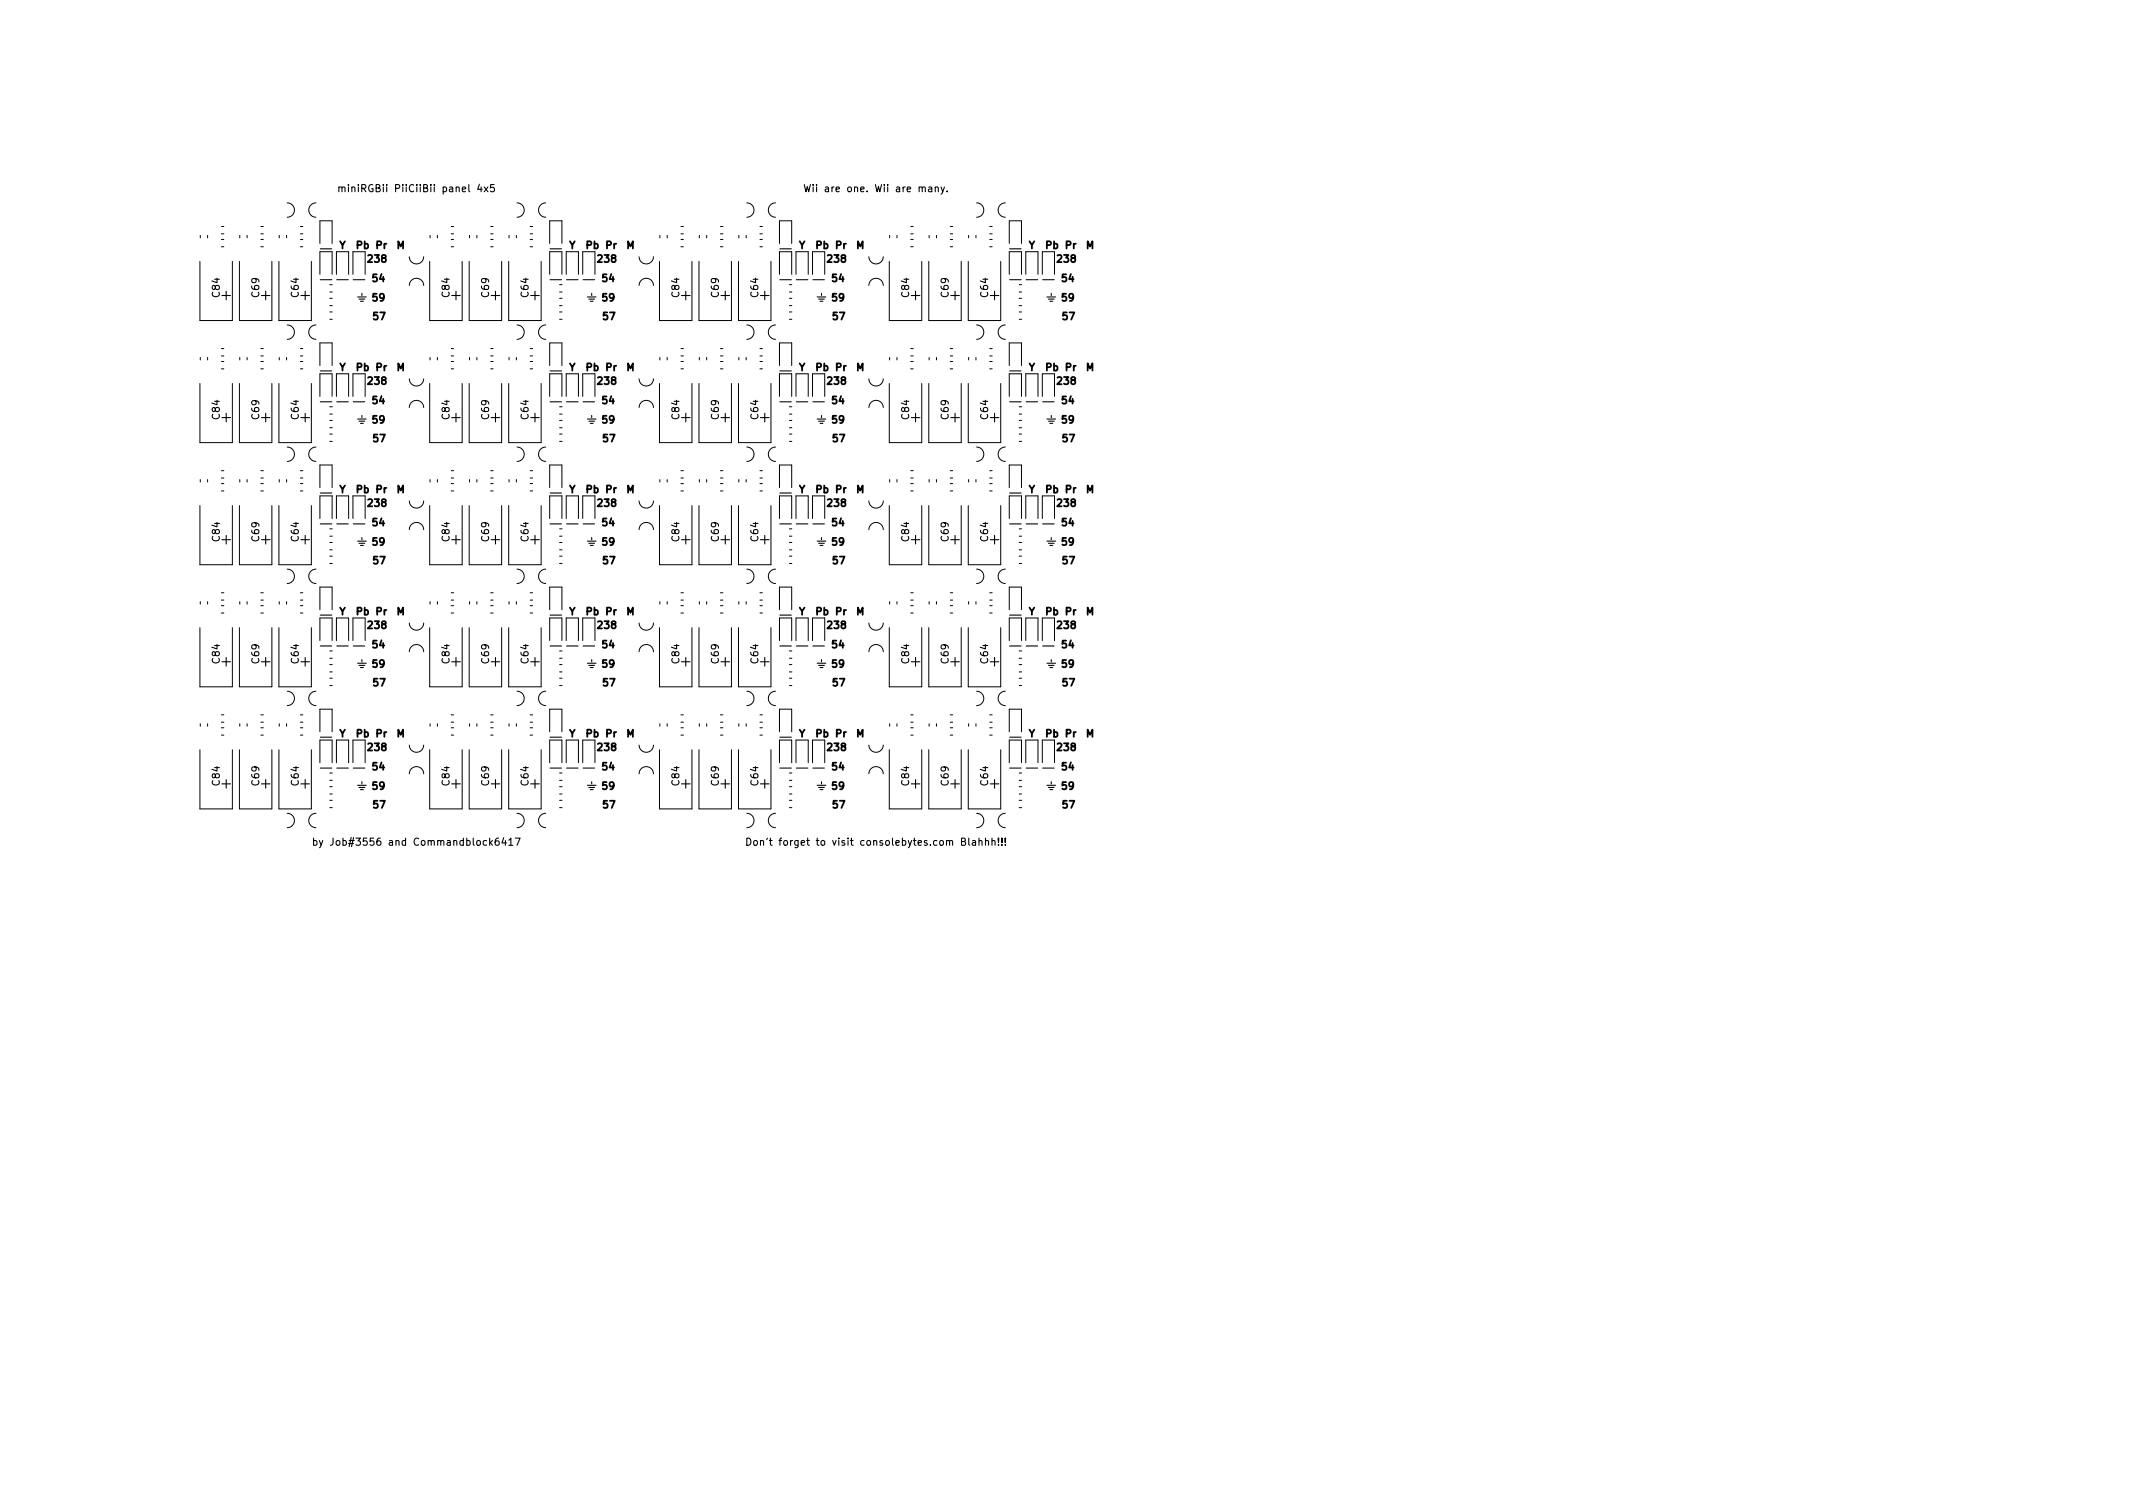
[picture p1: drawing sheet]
<svg xmlns="http://www.w3.org/2000/svg" width="297mm" height="210mm" viewBox="0 0 297 210" stroke-linecap="round" stroke-linejoin="round" font-family="sans-serif">
<defs><g id="words">
<g font-size="1.4">
<text x="48.4" y="26.7">miniRGBii PiiCiiBii panel 4x5</text>
<text x="113.4" y="26.7">Wii are one. Wii are many.</text>
<text x="47.2" y="34.6">Y</text>
<text x="49.6" y="34.6">Pb Pr</text>
<text x="55.2" y="34.6">M</text>
<text x="79.2" y="34.6">Y</text>
<text x="81.6" y="34.6">Pb Pr</text>
<text x="87.2" y="34.6">M</text>
<text x="111.2" y="34.6">Y</text>
<text x="113.6" y="34.6">Pb Pr</text>
<text x="119.2" y="34.6">M</text>
<text x="143.2" y="34.6">Y</text>
<text x="145.6" y="34.6">Pb Pr</text>
<text x="151.2" y="34.6">M</text>
<text x="30.6" y="41.3" transform="rotate(-90 30.6 41.3)">C84</text>
<text x="36.1" y="41.3" transform="rotate(-90 36.1 41.3)">C69</text>
<text x="41.6" y="41.3" transform="rotate(-90 41.6 41.3)">C64</text>
<text x="51.3" y="36.5">238</text>
<text x="51.9" y="39.2">54</text>
<text x="51.9" y="41.9">59</text>
<text x="62.6" y="41.3" transform="rotate(-90 62.6 41.3)">C84</text>
<text x="68.1" y="41.3" transform="rotate(-90 68.1 41.3)">C69</text>
<text x="73.6" y="41.3" transform="rotate(-90 73.6 41.3)">C64</text>
<text x="83.3" y="36.5">238</text>
<text x="83.9" y="39.2">54</text>
<text x="83.9" y="41.9">59</text>
<text x="94.6" y="41.3" transform="rotate(-90 94.6 41.3)">C84</text>
<text x="100.1" y="41.3" transform="rotate(-90 100.1 41.3)">C69</text>
<text x="105.6" y="41.3" transform="rotate(-90 105.6 41.3)">C64</text>
<text x="115.3" y="36.5">238</text>
<text x="115.9" y="39.2">54</text>
<text x="115.9" y="41.9">59</text>
<text x="126.6" y="41.3" transform="rotate(-90 126.6 41.3)">C84</text>
<text x="132.1" y="41.3" transform="rotate(-90 132.1 41.3)">C69</text>
<text x="137.6" y="41.3" transform="rotate(-90 137.6 41.3)">C64</text>
<text x="147.3" y="36.5">238</text>
<text x="147.9" y="39.2">54</text>
<text x="147.9" y="41.9">59</text>
<text x="52" y="44.5">57</text>
<text x="84" y="44.5">57</text>
<text x="116" y="44.5">57</text>
<text x="148" y="44.5">57</text>
<text x="47.2" y="51.6">Y</text>
<text x="49.6" y="51.6">Pb Pr</text>
<text x="51.3" y="53.5">238</text>
<text x="55.2" y="51.6">M</text>
<text x="79.2" y="51.6">Y</text>
<text x="81.6" y="51.6">Pb Pr</text>
<text x="83.3" y="53.5">238</text>
<text x="87.2" y="51.6">M</text>
<text x="111.2" y="51.6">Y</text>
<text x="113.6" y="51.6">Pb Pr</text>
<text x="115.3" y="53.5">238</text>
<text x="119.2" y="51.6">M</text>
<text x="143.2" y="51.6">Y</text>
<text x="145.6" y="51.6">Pb Pr</text>
<text x="147.3" y="53.5">238</text>
<text x="151.2" y="51.6">M</text>
<text x="30.6" y="58.3" transform="rotate(-90 30.6 58.3)">C84</text>
<text x="36.1" y="58.3" transform="rotate(-90 36.1 58.3)">C69</text>
<text x="41.6" y="58.3" transform="rotate(-90 41.6 58.3)">C64</text>
<text x="51.9" y="56.2">54</text>
<text x="51.9" y="58.9">59</text>
<text x="62.6" y="58.3" transform="rotate(-90 62.6 58.3)">C84</text>
<text x="68.1" y="58.3" transform="rotate(-90 68.1 58.3)">C69</text>
<text x="73.6" y="58.3" transform="rotate(-90 73.6 58.3)">C64</text>
<text x="83.9" y="56.2">54</text>
<text x="83.9" y="58.9">59</text>
<text x="94.6" y="58.3" transform="rotate(-90 94.6 58.3)">C84</text>
<text x="100.1" y="58.3" transform="rotate(-90 100.1 58.3)">C69</text>
<text x="105.6" y="58.3" transform="rotate(-90 105.6 58.3)">C64</text>
<text x="115.9" y="56.2">54</text>
<text x="115.9" y="58.9">59</text>
<text x="126.6" y="58.3" transform="rotate(-90 126.6 58.3)">C84</text>
<text x="132.1" y="58.3" transform="rotate(-90 132.1 58.3)">C69</text>
<text x="137.6" y="58.3" transform="rotate(-90 137.6 58.3)">C64</text>
<text x="147.9" y="56.2">54</text>
<text x="147.9" y="58.9">59</text>
<text x="52" y="61.5">57</text>
<text x="84" y="61.5">57</text>
<text x="116" y="61.5">57</text>
<text x="148" y="61.5">57</text>
<text x="47.2" y="68.6">Y</text>
<text x="49.6" y="68.6">Pb Pr</text>
<text x="51.3" y="70.5">238</text>
<text x="55.2" y="68.6">M</text>
<text x="79.2" y="68.6">Y</text>
<text x="81.6" y="68.6">Pb Pr</text>
<text x="83.3" y="70.5">238</text>
<text x="87.2" y="68.6">M</text>
<text x="111.2" y="68.6">Y</text>
<text x="113.6" y="68.6">Pb Pr</text>
<text x="115.3" y="70.5">238</text>
<text x="119.2" y="68.6">M</text>
<text x="143.2" y="68.6">Y</text>
<text x="145.6" y="68.6">Pb Pr</text>
<text x="147.3" y="70.5">238</text>
<text x="151.2" y="68.6">M</text>
<text x="30.6" y="75.3" transform="rotate(-90 30.6 75.3)">C84</text>
<text x="36.1" y="75.3" transform="rotate(-90 36.1 75.3)">C69</text>
<text x="41.6" y="75.3" transform="rotate(-90 41.6 75.3)">C64</text>
<text x="51.9" y="75.9">59</text>
<text x="51.9" y="73.2">54</text>
<text x="62.6" y="75.3" transform="rotate(-90 62.6 75.3)">C84</text>
<text x="68.1" y="75.3" transform="rotate(-90 68.1 75.3)">C69</text>
<text x="73.6" y="75.3" transform="rotate(-90 73.6 75.3)">C64</text>
<text x="83.9" y="75.9">59</text>
<text x="83.9" y="73.2">54</text>
<text x="94.6" y="75.3" transform="rotate(-90 94.6 75.3)">C84</text>
<text x="100.1" y="75.3" transform="rotate(-90 100.1 75.3)">C69</text>
<text x="105.6" y="75.3" transform="rotate(-90 105.6 75.3)">C64</text>
<text x="115.9" y="75.9">59</text>
<text x="115.9" y="73.2">54</text>
<text x="126.6" y="75.3" transform="rotate(-90 126.6 75.3)">C84</text>
<text x="132.1" y="75.3" transform="rotate(-90 132.1 75.3)">C69</text>
<text x="137.6" y="75.3" transform="rotate(-90 137.6 75.3)">C64</text>
<text x="147.9" y="75.9">59</text>
<text x="147.9" y="73.2">54</text>
<text x="52" y="78.5">57</text>
<text x="84" y="78.5">57</text>
<text x="116" y="78.5">57</text>
<text x="148" y="78.5">57</text>
<text x="47.2" y="85.6">Y</text>
<text x="49.6" y="85.6">Pb Pr</text>
<text x="51.3" y="87.5">238</text>
<text x="55.2" y="85.6">M</text>
<text x="79.2" y="85.6">Y</text>
<text x="81.6" y="85.6">Pb Pr</text>
<text x="83.3" y="87.5">238</text>
<text x="87.2" y="85.6">M</text>
<text x="111.2" y="85.6">Y</text>
<text x="113.6" y="85.6">Pb Pr</text>
<text x="115.3" y="87.5">238</text>
<text x="119.2" y="85.6">M</text>
<text x="143.2" y="85.6">Y</text>
<text x="145.6" y="85.6">Pb Pr</text>
<text x="147.3" y="87.5">238</text>
<text x="151.2" y="85.6">M</text>
<text x="30.6" y="92.3" transform="rotate(-90 30.6 92.3)">C84</text>
<text x="36.1" y="92.3" transform="rotate(-90 36.1 92.3)">C69</text>
<text x="41.6" y="92.3" transform="rotate(-90 41.6 92.3)">C64</text>
<text x="51.9" y="92.9">59</text>
<text x="51.9" y="90.2">54</text>
<text x="52" y="95.5">57</text>
<text x="62.6" y="92.3" transform="rotate(-90 62.6 92.3)">C84</text>
<text x="68.1" y="92.3" transform="rotate(-90 68.1 92.3)">C69</text>
<text x="73.6" y="92.3" transform="rotate(-90 73.6 92.3)">C64</text>
<text x="83.9" y="92.9">59</text>
<text x="83.9" y="90.2">54</text>
<text x="84" y="95.5">57</text>
<text x="94.6" y="92.3" transform="rotate(-90 94.6 92.3)">C84</text>
<text x="100.1" y="92.3" transform="rotate(-90 100.1 92.3)">C69</text>
<text x="105.6" y="92.3" transform="rotate(-90 105.6 92.3)">C64</text>
<text x="115.9" y="92.9">59</text>
<text x="115.9" y="90.2">54</text>
<text x="116" y="95.5">57</text>
<text x="126.6" y="92.3" transform="rotate(-90 126.6 92.3)">C84</text>
<text x="132.1" y="92.3" transform="rotate(-90 132.1 92.3)">C69</text>
<text x="137.6" y="92.3" transform="rotate(-90 137.6 92.3)">C64</text>
<text x="147.9" y="92.9">59</text>
<text x="147.9" y="90.2">54</text>
<text x="148" y="95.5">57</text>
<text x="47.2" y="102.6">Y</text>
<text x="49.6" y="102.6">Pb Pr</text>
<text x="51.3" y="104.5">238</text>
<text x="51.9" y="107.2">54</text>
<text x="55.2" y="102.6">M</text>
<text x="79.2" y="102.6">Y</text>
<text x="81.6" y="102.6">Pb Pr</text>
<text x="83.3" y="104.5">238</text>
<text x="83.9" y="107.2">54</text>
<text x="87.2" y="102.6">M</text>
<text x="111.2" y="102.6">Y</text>
<text x="113.6" y="102.6">Pb Pr</text>
<text x="115.3" y="104.5">238</text>
<text x="115.9" y="107.2">54</text>
<text x="119.2" y="102.6">M</text>
<text x="143.2" y="102.6">Y</text>
<text x="145.6" y="102.6">Pb Pr</text>
<text x="147.3" y="104.5">238</text>
<text x="147.9" y="107.2">54</text>
<text x="151.2" y="102.6">M</text>
<text x="30.6" y="109.3" transform="rotate(-90 30.6 109.3)">C84</text>
<text x="36.1" y="109.3" transform="rotate(-90 36.1 109.3)">C69</text>
<text x="41.6" y="109.3" transform="rotate(-90 41.6 109.3)">C64</text>
<text x="51.9" y="109.9">59</text>
<text x="52" y="112.5">57</text>
<text x="62.6" y="109.3" transform="rotate(-90 62.6 109.3)">C84</text>
<text x="68.1" y="109.3" transform="rotate(-90 68.1 109.3)">C69</text>
<text x="73.6" y="109.3" transform="rotate(-90 73.6 109.3)">C64</text>
<text x="83.9" y="109.9">59</text>
<text x="84" y="112.5">57</text>
<text x="94.6" y="109.3" transform="rotate(-90 94.6 109.3)">C84</text>
<text x="100.1" y="109.3" transform="rotate(-90 100.1 109.3)">C69</text>
<text x="105.6" y="109.3" transform="rotate(-90 105.6 109.3)">C64</text>
<text x="115.9" y="109.9">59</text>
<text x="116" y="112.5">57</text>
<text x="126.6" y="109.3" transform="rotate(-90 126.6 109.3)">C84</text>
<text x="132.1" y="109.3" transform="rotate(-90 132.1 109.3)">C69</text>
<text x="137.6" y="109.3" transform="rotate(-90 137.6 109.3)">C64</text>
<text x="147.9" y="109.9">59</text>
<text x="148" y="112.5">57</text>
<text x="45.4" y="117.7">by Job#3556 and Commandblock6417</text>
<text x="106.3" y="117.7">Dont forget to visit consolebytes.com Blahhh!!!</text>
</g>
</g></defs>
<g fill="none" stroke="#000" stroke-width=".15">
<path d="M44.6 38.9h1.6M44.6 34.6h1.6M46.9 38.9h1.6M47.2 26.1l.1-.1 .3 .1v.6M47.2 26v.7M47.6 26.2l.2-.2 .2 .1v.6M49.2 38.9h1.6M68.8 25.7h-.5v.5l.1-.1h.4l.1 .2-.1 .3-.1 .1-.4-.1M76.6 38.9h1.6M76.6 34.6h1.6M78.9 38.9h1.6M81.2 38.9h1.6"/>
<path d="M108.6 38.9h1.6M108.6 34.6h1.6M110.9 38.9h1.6M112 25.7l.2 1 .2-.7 .2 .7 .3-1M113.2 38.9h1.6M131 26l.3 .7M131.5 26l-.3 .9-.2 .1M131.9 26.6v.1M140.6 38.9h1.6M140.6 34.6h1.6M142.9 38.9h1.6M145.2 38.9h1.6"/>
<path d="M30.9 41.1h1.2M30.9 58.1h1.2M31.5 40.5v1.2M31.5 57.5v1.2M36.4 41.1h1.2M36.4 58.1h1.2M37 40.5v1.2M37 57.5v1.2M41.9 41.1h1.2M41.9 58.1h1.2M42.5 40.5v1.2M42.5 57.5v1.2"/>
<path d="M44.6 55.9h1.6M44.6 51.6h1.6M46.9 55.9h1.6M49.2 55.9h1.6M49.8 58.3h1.2M49.8 41.3h1.2M50 41.6h.8M50 58.6h.8M50.2 41.9h.4M50.2 58.9h.4M50.4 40.8v.3M50.4 57.8v.3"/>
<path d="M62.9 41.1h1.2M62.9 58.1h1.2M63.5 40.5v1.2M63.5 57.5v1.2M68.4 41.1h1.2M68.4 58.1h1.2M69 40.5v1.2M69 57.5v1.2M73.9 41.1h1.2M73.9 58.1h1.2M74.5 40.5v1.2M74.5 57.5v1.2"/>
<path d="M76.6 55.9h1.6M76.6 51.6h1.6M78.9 55.9h1.6M81.2 55.9h1.6M81.8 58.3h1.2M81.8 41.3h1.2M82 41.6h.8M82 58.6h.8M82.2 41.9h.4M82.2 58.9h.4M82.4 40.8v.3M82.4 57.8v.3"/>
<path d="M94.9 41.1h1.2M94.9 58.1h1.2M95.5 40.5v1.2M95.5 57.5v1.2M100.4 41.1h1.2M100.4 58.1h1.2M101 40.5v1.2M101 57.5v1.2M105.9 41.1h1.2M105.9 58.1h1.2M106.5 40.5v1.2M106.5 57.5v1.2"/>
<path d="M108.6 55.9h1.6M108.6 51.6h1.6M110.9 55.9h1.6M113.2 55.9h1.6M113.8 58.3h1.2M113.8 41.3h1.2M114 41.6h.8M114 58.6h.8M114.2 41.9h.4M114.2 58.9h.4M114.4 40.8v.3M114.4 57.8v.3"/>
<path d="M126.9 41.1h1.2M126.9 58.1h1.2M127.5 40.5v1.2M127.5 57.5v1.2M132.4 41.1h1.2M132.4 58.1h1.2M133 40.5v1.2M133 57.5v1.2M137.9 41.1h1.2M137.9 58.1h1.2M138.5 40.5v1.2M138.5 57.5v1.2"/>
<path d="M140.6 55.9h1.6M140.6 51.6h1.6M142.9 55.9h1.6M145.2 55.9h1.6M145.8 58.3h1.2M145.8 41.3h1.2M146 41.6h.8M146 58.6h.8M146.2 41.9h.4M146.2 58.9h.4M146.4 40.8v.3M146.4 57.8v.3"/>
<path d="M30.9 75.1h1.2M31.5 74.5v1.2M36.4 75.1h1.2M37 74.5v1.2M41.9 75.1h1.2M42.5 74.5v1.2M44.6 72.9h1.6M44.6 68.6h1.6M46.9 72.9h1.6M49.2 72.9h1.6M49.8 75.3h1.2M50 75.6h.8"/>
<path d="M50.2 75.9h.4M50.4 74.8v.3M62.9 75.1h1.2M63.5 74.5v1.2M68.4 75.1h1.2M69 74.5v1.2M73.9 75.1h1.2M74.5 74.5v1.2M76.6 72.9h1.6M76.6 68.6h1.6M78.9 72.9h1.6M81.2 72.9h1.6"/>
<path d="M81.8 75.3h1.2M82 75.6h.8M82.2 75.9h.4M82.4 74.8v.3M94.9 75.1h1.2M95.5 74.5v1.2M100.4 75.1h1.2M101 74.5v1.2M105.9 75.1h1.2M106.5 74.5v1.2M108.6 72.9h1.6M108.6 68.6h1.6"/>
<path d="M110.9 72.9h1.6M113.2 72.9h1.6M113.8 75.3h1.2M114 75.6h.8M114.2 75.9h.4M114.4 74.8v.3M126.9 75.1h1.2M127.5 74.5v1.2M132.4 75.1h1.2M133 74.5v1.2M137.9 75.1h1.2M138.5 74.5v1.2"/>
<path d="M140.6 72.9h1.6M140.6 68.6h1.6M142.9 72.9h1.6M145.2 72.9h1.6M145.8 75.3h1.2M146 75.6h.8M146.2 75.9h.4M146.4 74.8v.3M30.9 92.1h1.2M31.5 91.5v1.2M36.4 92.1h1.2M37 91.5v1.2"/>
<path d="M41.9 92.1h1.2M42.5 91.5v1.2M44.6 89.9h1.6M44.6 85.6h1.6M46.9 89.9h1.6M49.2 89.9h1.6M49.8 92.3h1.2M50 92.6h.8M50.2 92.9h.4M50.4 91.8v.3M62.9 92.1h1.2M63.5 91.5v1.2"/>
<path d="M68.4 92.1h1.2M69 91.5v1.2M73.9 92.1h1.2M74.5 91.5v1.2M76.6 89.9h1.6M76.6 85.6h1.6M78.9 89.9h1.6M81.2 89.9h1.6M81.8 92.3h1.2M82 92.6h.8M82.2 92.9h.4M82.4 91.8v.3"/>
<path d="M94.9 92.1h1.2M95.5 91.5v1.2M100.4 92.1h1.2M101 91.5v1.2M105.9 92.1h1.2M106.5 91.5v1.2M108.6 89.9h1.6M108.6 85.6h1.6M110.9 89.9h1.6M113.2 89.9h1.6M113.8 92.3h1.2M114 92.6h.8"/>
<path d="M114.2 92.9h.4M114.4 91.8v.3M126.9 92.1h1.2M127.5 91.5v1.2M132.4 92.1h1.2M133 91.5v1.2M137.9 92.1h1.2M138.5 91.5v1.2M140.6 89.9h1.6M140.6 85.6h1.6M142.9 89.9h1.6M145.2 89.9h1.6"/>
<path d="M145.8 92.3h1.2M146 92.6h.8M146.2 92.9h.4M146.4 91.8v.3M30.9 109.1h1.2M31.5 108.5v1.2M36.4 109.1h1.2M37 108.5v1.2M41.9 109.1h1.2M42.5 108.5v1.2M43.7 117.1l.3-.1 .1 .2-.1 .5h-.3M43.7 116.7v1"/>
<path d="M44.5 117l.2 .7M44.6 106.9h1.6M44.6 102.6h1.6M45 117l-.4 .9-.1 .1M46.9 106.9h1.6M49.2 106.9h1.6M49.8 109.3h1.2M50 109.6h.8M50.2 109.9h.4M50.4 108.8v.3M62.9 109.1h1.2M63.5 108.5v1.2"/>
<path d="M68.4 109.1h1.2M69 108.5v1.2M70.9 117l.2-.3v1M70.9 117.7h.5M71.8 116.7h.6l-.4 1M73.9 109.1h1.2M74.5 108.5v1.2M76.6 106.9h1.6M76.6 102.6h1.6M78.9 106.9h1.6M81.2 106.9h1.6M81.8 109.3h1.2"/>
<path d="M82 109.6h.8M82.2 109.9h.4M82.4 108.8v.3M94.9 109.1h1.2M95.5 108.5v1.2M100.4 109.1h1.2M101 108.5v1.2M104 116.7a.51 .51 0 0 1 .6 .5 .51 .51 0 0 1-.6 .5zM105 117.1l.3-.1 .2 .2v.3l-.2 .2h-.3v-.2zM105.9 109.1h1.2M105.9 117.1l.1-.1 .3 .1v.6M105.9 117v.7"/>
<path d="M106.5 108.5v1.2M108.6 106.9h1.6M108.6 102.6h1.6M110.9 106.9h1.6M113.2 106.9h1.6M113.8 109.3h1.2M114 109.6h.8M114.2 109.9h.4M114.4 108.8v.3M126.9 109.1h1.2M127.5 108.5v1.2M132.4 109.1h1.2"/>
<path d="M133 108.5v1.2M137.9 109.1h1.2M138.1 117.1l.2-.1 .2 .1 .1 .6M138.1 116.7v1M138.5 108.5v1.2M139 117.6v.1M139 116.7v.6M139.5 117.6v.1M139.5 116.7v.6M140 117.6v.1M140 116.7v.6M140.6 106.9h1.6"/>
<path d="M140.6 102.6h1.6M142.9 106.9h1.6M145.2 106.9h1.6M145.8 109.3h1.2M146 109.6h.8M146.2 109.9h.4M146.4 108.8v.3"/>
</g>
<g fill="none" stroke="#000" stroke-width=".14">
<path d="M27.8 36.4v8.2h4.6v-8.2M27.9 32.8v.3M28.9 32.8v.3M30.8 33.3h.4M30.8 34.4h.4M30.8 32.6h.4M30.8 31.5h.4M33.3 36.4v8.2h4.6v-8.2M33.4 32.8v.3M34.4 32.8v.3M36.3 33.3h.4M36.3 34.4h.4"/>
<path d="M36.3 32.6h.4M36.3 31.5h.4M38.8 36.4v8.2h4.6v-8.2M38.9 32.8v.3M39.9 32.8v.3M40 28.2a1 1 0 0 1 1 1 1 1 0 0 1-1 1M41.8 33.3h.4M41.8 34.4h.4M41.8 32.6h.4M41.8 31.5h.4M44 28.2a1 1 0 0 0-1 1 1 1 0 0 0 1 1M44.6 38.2v-3.2h1.7v3.2"/>
<path d="M44.6 33.9v-3.2h1.7v3.2M45.9 39.6h.4M46.9 35v3.2M48.6 35v3.2M49.2 38.2v-3.2h1.7v3.2M57 39.7a1 1 0 0 1 1-1 1 1 0 0 1 1 1M57 35.7a1 1 0 0 0 1 1 1 1 0 0 0 1-1M59.8 36.4v8.2h4.6v-8.2M59.9 32.8v.3M60.9 32.8v.3M62.8 33.3h.4M62.8 34.4h.4"/>
<path d="M62.8 32.6h.4M62.8 31.5h.4M65.3 36.4v8.2h4.6v-8.2M65.4 32.8v.3M66.4 32.8v.3M68.3 33.3h.4M68.3 34.4h.4M68.3 32.6h.4M68.3 31.5h.4M70.8 36.4v8.2h4.6v-8.2M70.9 32.8v.3M71.9 32.8v.3"/>
<path d="M72 28.2a1 1 0 0 1 1 1 1 1 0 0 1-1 1M73.8 33.3h.4M73.8 34.4h.4M73.8 32.6h.4M73.8 31.5h.4M76 28.2a1 1 0 0 0-1 1 1 1 0 0 0 1 1M76.6 38.2v-3.2h1.7v3.2M76.6 33.9v-3.2h1.7v3.2M77.9 39.6h.4M78.8 35v3.2M80.6 35v3.2M81.1 38.2v-3.2h1.7v3.2"/>
<path d="M89 35.7a1 1 0 0 0 1 1 1 1 0 0 0 1-1M89 39.7a1 1 0 0 1 1-1 1 1 0 0 1 1 1M91.8 36.4v8.2h4.6v-8.2M91.9 32.8v.3M92.9 32.8v.3M94.8 33.3h.4M94.8 34.4h.4M94.8 32.6h.4M94.8 31.5h.4M97.3 36.4v8.2h4.6v-8.2M97.4 32.8v.3M98.4 32.8v.3"/>
<path d="M100.3 33.3h.4M100.3 34.4h.4M100.3 32.6h.4M100.3 31.5h.4M102.8 36.4v8.2h4.6v-8.2M102.9 32.8v.3M103.9 32.8v.3M104 28.2a1 1 0 0 1 1 1 1 1 0 0 1-1 1M105.8 33.3h.4M105.8 34.4h.4M105.8 32.6h.4M105.8 31.5h.4"/>
<path d="M108 28.2a1 1 0 0 0-1 1 1 1 0 0 0 1 1M108.5 38.2v-3.2h1.7v3.2M108.5 33.9v-3.2h1.7v3.2M109.9 39.6h.4M110.8 35v3.2M112.5 35v3.2M113.1 38.2v-3.2h1.7v3.2M121 35.7a1 1 0 0 0 1 1 1 1 0 0 0 1-1M121 39.7a1 1 0 0 1 1-1 1 1 0 0 1 1 1M123.8 36.4v8.2h4.6v-8.2M123.9 32.8v.3M124.9 32.8v.3"/>
<path d="M126.8 33.3h.4M126.8 34.4h.4M126.8 32.6h.4M126.8 31.5h.4M129.3 36.4v8.2h4.6v-8.2M129.4 32.8v.3M130.4 32.8v.3M132.3 33.3h.4M132.3 34.4h.4M132.3 32.6h.4M132.3 31.5h.4M134.8 36.4v8.2h4.6v-8.2"/>
<path d="M134.9 32.8v.3M135.9 32.8v.3M136 28.2a1 1 0 0 1 1 1 1 1 0 0 1-1 1M137.8 33.3h.4M137.8 34.4h.4M137.8 32.6h.4M137.8 31.5h.4M140 28.2a1 1 0 0 0-1 1 1 1 0 0 0 1 1M140.5 38.2v-3.2h1.7v3.2M140.5 33.9v-3.2h1.7v3.2M141.9 39.6h.4M142.9 35v3.2"/>
<path d="M144.5 35v3.2M145.2 38.2v-3.2h1.7v3.2M27.8 53.4v8.2h4.6v-8.2M27.9 49.8v.3M28.9 49.8v.3M30.8 50.3h.4M30.8 51.4h.4M30.8 49.6h.4M30.8 48.5h.4M33.3 53.4v8.2h4.6v-8.2M33.4 49.8v.3M34.4 49.8v.3"/>
<path d="M36.3 50.3h.4M36.3 51.4h.4M36.3 49.6h.4M36.3 48.5h.4M38.8 53.4v8.2h4.6v-8.2M38.9 49.8v.3M39.9 49.8v.3M40 45.2a1 1 0 0 1 1 1 1 1 0 0 1-1 1M41.8 50.3h.4M41.8 51.4h.4M41.8 49.6h.4M41.8 48.5h.4"/>
<path d="M44 45.2a1 1 0 0 0-1 1 1 1 0 0 0 1 1M44.6 50.9v-3.2h1.7v3.2M44.6 55.2v-3.2h1.7v3.2M45.9 40.7h.4M45.9 56.6h.4M45.9 57.7h.4M45.9 43.4h.4M45.9 44.5h.4M45.9 42.6h.4M45.9 41.5h.4M45.9 59.6h.4M45.9 58.5h.4"/>
<path d="M46.9 52v3.2M48.6 52v3.2M49.2 55.2v-3.2h1.7v3.2M57 52.7a1 1 0 0 0 1 1 1 1 0 0 0 1-1M57 56.7a1 1 0 0 1 1-1 1 1 0 0 1 1 1M59.8 53.4v8.2h4.6v-8.2M59.9 49.8v.3M60.9 49.8v.3M62.8 50.3h.4M62.8 51.4h.4M62.8 49.6h.4M62.8 48.5h.4"/>
<path d="M65.3 53.4v8.2h4.6v-8.2M65.4 49.8v.3M66.4 49.8v.3M68.3 50.3h.4M68.3 51.4h.4M68.3 49.6h.4M68.3 48.5h.4M70.8 53.4v8.2h4.6v-8.2M70.9 49.8v.3M71.9 49.8v.3M72 45.2a1 1 0 0 1 1 1 1 1 0 0 1-1 1M73.8 50.3h.4"/>
<path d="M73.8 51.4h.4M73.8 49.6h.4M73.8 48.5h.4M76 45.2a1 1 0 0 0-1 1 1 1 0 0 0 1 1M76.6 50.9v-3.2h1.7v3.2M76.6 55.2v-3.2h1.7v3.2M77.9 40.7h.4M77.9 56.6h.4M77.9 57.7h.4M77.9 43.4h.4M77.9 44.5h.4M77.9 42.6h.4"/>
<path d="M77.9 41.5h.4M77.9 59.6h.4M77.9 58.5h.4M78.8 52v3.2M80.6 52v3.2M81.1 55.2v-3.2h1.7v3.2M89 52.7a1 1 0 0 0 1 1 1 1 0 0 0 1-1M89 56.7a1 1 0 0 1 1-1 1 1 0 0 1 1 1M91.8 53.4v8.2h4.6v-8.2M91.9 49.8v.3M92.9 49.8v.3M94.8 50.3h.4"/>
<path d="M94.8 51.4h.4M94.8 49.6h.4M94.8 48.5h.4M97.3 53.4v8.2h4.6v-8.2M97.4 49.8v.3M98.4 49.8v.3M100.3 50.3h.4M100.3 51.4h.4M100.3 49.6h.4M100.3 48.5h.4M102.8 53.4v8.2h4.6v-8.2M102.9 49.8v.3"/>
<path d="M103.9 49.8v.3M104 45.2a1 1 0 0 1 1 1 1 1 0 0 1-1 1M105.8 50.3h.4M105.8 51.4h.4M105.8 49.6h.4M105.8 48.5h.4M108 45.2a1 1 0 0 0-1 1 1 1 0 0 0 1 1M108.5 50.9v-3.2h1.7v3.2M108.5 55.2v-3.2h1.7v3.2M109.9 40.7h.4M109.9 56.6h.4M109.9 57.7h.4"/>
<path d="M109.9 43.4h.4M109.9 44.5h.4M109.9 42.6h.4M109.9 41.5h.4M109.9 59.6h.4M109.9 58.5h.4M110.8 52v3.2M112.5 52v3.2M113.1 55.2v-3.2h1.7v3.2M121 52.7a1 1 0 0 0 1 1 1 1 0 0 0 1-1M121 56.7a1 1 0 0 1 1-1 1 1 0 0 1 1 1M123.8 53.4v8.2h4.6v-8.2"/>
<path d="M123.9 49.8v.3M124.9 49.8v.3M126.8 50.3h.4M126.8 51.4h.4M126.8 49.6h.4M126.8 48.5h.4M129.3 53.4v8.2h4.6v-8.2M129.4 49.8v.3M130.4 49.8v.3M132.3 50.3h.4M132.3 51.4h.4M132.3 49.6h.4"/>
<path d="M132.3 48.5h.4M134.8 53.4v8.2h4.6v-8.2M134.9 49.8v.3M135.9 49.8v.3M136 45.2a1 1 0 0 1 1 1 1 1 0 0 1-1 1M137.8 50.3h.4M137.8 51.4h.4M137.8 49.6h.4M137.8 48.5h.4M140 45.2a1 1 0 0 0-1 1 1 1 0 0 0 1 1M140.5 50.9v-3.2h1.7v3.2M140.5 55.2v-3.2h1.7v3.2"/>
<path d="M141.9 40.7h.4M141.9 56.6h.4M141.9 57.7h.4M141.9 43.4h.4M141.9 44.5h.4M141.9 42.6h.4M141.9 41.5h.4M141.9 59.6h.4M141.9 58.5h.4M142.9 52v3.2M144.5 52v3.2M145.2 55.2v-3.2h1.7v3.2"/>
<path d="M27.8 70.4v8.2h4.6v-8.2M27.9 66.8v.3M28.9 66.8v.3M30.8 67.3h.4M30.8 68.4h.4M30.8 66.6h.4M30.8 65.5h.4M33.3 70.4v8.2h4.6v-8.2M33.4 66.8v.3M34.4 66.8v.3M36.3 67.3h.4M36.3 68.4h.4"/>
<path d="M36.3 66.6h.4M36.3 65.5h.4M38.8 70.4v8.2h4.6v-8.2M38.9 66.8v.3M39.9 66.8v.3M40 79.2a1 1 0 0 1 1 1 1 1 0 0 1-1 1M40 62.2a1 1 0 0 1 1 1 1 1 0 0 1-1 1M41.8 67.3h.4M41.8 68.4h.4M41.8 66.6h.4M41.8 65.5h.4M44 79.2a1 1 0 0 0-1 1 1 1 0 0 0 1 1"/>
<path d="M44 62.2a1 1 0 0 0-1 1 1 1 0 0 0 1 1M44.6 67.9v-3.2h1.7v3.2M44.6 72.2v-3.2h1.7v3.2M45.9 73.6h.4M45.9 74.7h.4M45.9 60.4h.4M45.9 61.5h.4M45.9 77.4h.4M45.9 78.5h.4M45.9 76.6h.4M45.9 75.5h.4M46.9 69v3.2"/>
<path d="M48.6 69v3.2M49.2 72.2v-3.2h1.7v3.2M57 69.7a1 1 0 0 0 1 1 1 1 0 0 0 1-1M57 73.7a1 1 0 0 1 1-1 1 1 0 0 1 1 1M59.8 70.4v8.2h4.6v-8.2M59.9 66.8v.3M60.9 66.8v.3M62.8 67.3h.4M62.8 68.4h.4M62.8 66.6h.4M62.8 65.5h.4M65.3 70.4v8.2h4.6v-8.2"/>
<path d="M65.4 66.8v.3M66.4 66.8v.3M68.3 67.3h.4M68.3 68.4h.4M68.3 66.6h.4M68.3 65.5h.4M70.8 70.4v8.2h4.6v-8.2M70.9 66.8v.3M71.9 66.8v.3M72 79.2a1 1 0 0 1 1 1 1 1 0 0 1-1 1M72 62.2a1 1 0 0 1 1 1 1 1 0 0 1-1 1M73.8 67.3h.4"/>
<path d="M73.8 68.4h.4M73.8 66.6h.4M73.8 65.5h.4M76 79.2a1 1 0 0 0-1 1 1 1 0 0 0 1 1M76 62.2a1 1 0 0 0-1 1 1 1 0 0 0 1 1M76.6 67.9v-3.2h1.7v3.2M76.6 72.2v-3.2h1.7v3.2M77.9 73.6h.4M77.9 74.7h.4M77.9 60.4h.4M77.9 61.5h.4M77.9 77.4h.4"/>
<path d="M77.9 78.5h.4M77.9 76.6h.4M77.9 75.5h.4M78.8 69v3.2M80.6 69v3.2M81.1 72.2v-3.2h1.7v3.2M89 69.7a1 1 0 0 0 1 1 1 1 0 0 0 1-1M89 73.7a1 1 0 0 1 1-1 1 1 0 0 1 1 1M91.8 70.4v8.2h4.6v-8.2M91.9 66.8v.3M92.9 66.8v.3M94.8 67.3h.4"/>
<path d="M94.8 68.4h.4M94.8 66.6h.4M94.8 65.5h.4M97.3 70.4v8.2h4.6v-8.2M97.4 66.8v.3M98.4 66.8v.3M100.3 67.3h.4M100.3 68.4h.4M100.3 66.6h.4M100.3 65.5h.4M102.8 70.4v8.2h4.6v-8.2M102.9 66.8v.3"/>
<path d="M103.9 66.8v.3M104 79.2a1 1 0 0 1 1 1 1 1 0 0 1-1 1M104 62.2a1 1 0 0 1 1 1 1 1 0 0 1-1 1M105.8 67.3h.4M105.8 68.4h.4M105.8 66.6h.4M105.8 65.5h.4M108 79.2a1 1 0 0 0-1 1 1 1 0 0 0 1 1M108 62.2a1 1 0 0 0-1 1 1 1 0 0 0 1 1M108.5 67.9v-3.2h1.7v3.2M108.5 72.2v-3.2h1.7v3.2M109.9 73.6h.4"/>
<path d="M109.9 74.7h.4M109.9 60.4h.4M109.9 61.5h.4M109.9 77.4h.4M109.9 78.5h.4M109.9 76.6h.4M109.9 75.5h.4M110.8 69v3.2M112.5 69v3.2M113.1 72.2v-3.2h1.7v3.2M121 69.7a1 1 0 0 0 1 1 1 1 0 0 0 1-1M121 73.7a1 1 0 0 1 1-1 1 1 0 0 1 1 1"/>
<path d="M123.8 70.4v8.2h4.6v-8.2M123.9 66.8v.3M124.9 66.8v.3M126.8 67.3h.4M126.8 68.4h.4M126.8 66.6h.4M126.8 65.5h.4M129.3 70.4v8.2h4.6v-8.2M129.4 66.8v.3M130.4 66.8v.3M132.3 67.3h.4M132.3 68.4h.4"/>
<path d="M132.3 66.6h.4M132.3 65.5h.4M134.8 70.4v8.2h4.6v-8.2M134.9 66.8v.3M135.9 66.8v.3M136 62.2a1 1 0 0 1 1 1 1 1 0 0 1-1 1M136 79.2a1 1 0 0 1 1 1 1 1 0 0 1-1 1M137.8 67.3h.4M137.8 68.4h.4M137.8 66.6h.4M137.8 65.5h.4M140 62.2a1 1 0 0 0-1 1 1 1 0 0 0 1 1"/>
<path d="M140 79.2a1 1 0 0 0-1 1 1 1 0 0 0 1 1M140.5 67.9v-3.2h1.7v3.2M140.5 72.2v-3.2h1.7v3.2M141.9 73.6h.4M141.9 74.7h.4M141.9 60.4h.4M141.9 61.5h.4M141.9 77.4h.4M141.9 78.5h.4M141.9 76.6h.4M141.9 75.5h.4M142.9 69v3.2"/>
<path d="M144.5 69v3.2M145.2 72.2v-3.2h1.7v3.2M27.8 87.4v8.2h4.6v-8.2M27.9 83.8v.3M28.9 83.8v.3M30.8 85.4h.4M30.8 84.3h.4M30.8 83.6h.4M30.8 82.5h.4M30.8 99.5h.4M33.3 87.4v8.2h4.6v-8.2M33.4 83.8v.3"/>
<path d="M34.4 83.8v.3M36.3 85.4h.4M36.3 84.3h.4M36.3 83.6h.4M36.3 82.5h.4M36.3 99.5h.4M38.8 87.4v8.2h4.6v-8.2M38.9 83.8v.3M39.9 83.8v.3M40 96.2a1 1 0 0 1 1 1 1 1 0 0 1-1 1M41.8 85.4h.4M41.8 84.3h.4"/>
<path d="M41.8 83.6h.4M41.8 82.5h.4M41.8 99.5h.4M44 96.2a1 1 0 0 0-1 1 1 1 0 0 0 1 1M44.6 84.9v-3.2h1.7v3.2M44.6 89.2v-3.2h1.7v3.2M45.9 90.6h.4M45.9 91.7h.4M45.9 94.4h.4M45.9 95.5h.4M45.9 93.6h.4M45.9 92.5h.4"/>
<path d="M46.9 86v3.2M48.6 86v3.2M49.2 89.2v-3.2h1.7v3.2M57 86.7a1 1 0 0 0 1 1 1 1 0 0 0 1-1M57 90.7a1 1 0 0 1 1-1 1 1 0 0 1 1 1M59.8 87.4v8.2h4.6v-8.2M59.9 83.8v.3M60.9 83.8v.3M62.8 85.4h.4M62.8 84.3h.4M62.8 83.6h.4M62.8 82.5h.4"/>
<path d="M62.8 99.5h.4M65.3 87.4v8.2h4.6v-8.2M65.4 83.8v.3M66.4 83.8v.3M68.3 85.4h.4M68.3 84.3h.4M68.3 83.6h.4M68.3 82.5h.4M68.3 99.5h.4M70.8 87.4v8.2h4.6v-8.2M70.9 83.8v.3M71.9 83.8v.3"/>
<path d="M72 96.2a1 1 0 0 1 1 1 1 1 0 0 1-1 1M73.8 85.4h.4M73.8 84.3h.4M73.8 83.6h.4M73.8 82.5h.4M73.8 99.5h.4M76 96.2a1 1 0 0 0-1 1 1 1 0 0 0 1 1M76.6 84.9v-3.2h1.7v3.2M76.6 89.2v-3.2h1.7v3.2M77.9 90.6h.4M77.9 91.7h.4M77.9 94.4h.4"/>
<path d="M77.9 95.5h.4M77.9 93.6h.4M77.9 92.5h.4M78.8 86v3.2M80.6 86v3.2M81.1 89.2v-3.2h1.7v3.2M89 86.7a1 1 0 0 0 1 1 1 1 0 0 0 1-1M89 90.7a1 1 0 0 1 1-1 1 1 0 0 1 1 1M91.8 87.4v8.2h4.6v-8.2M91.9 83.8v.3M92.9 83.8v.3M94.8 85.4h.4"/>
<path d="M94.8 84.3h.4M94.8 83.6h.4M94.8 82.5h.4M94.8 99.5h.4M97.3 87.4v8.2h4.6v-8.2M97.4 83.8v.3M98.4 83.8v.3M100.3 85.4h.4M100.3 84.3h.4M100.3 83.6h.4M100.3 82.5h.4M100.3 99.5h.4"/>
<path d="M102.8 87.4v8.2h4.6v-8.2M102.9 83.8v.3M103.9 83.8v.3M104 96.2a1 1 0 0 1 1 1 1 1 0 0 1-1 1M105.8 85.4h.4M105.8 84.3h.4M105.8 83.6h.4M105.8 82.5h.4M105.8 99.5h.4M108 96.2a1 1 0 0 0-1 1 1 1 0 0 0 1 1M108.5 84.9v-3.2h1.7v3.2M108.5 89.2v-3.2h1.7v3.2"/>
<path d="M109.9 90.6h.4M109.9 91.7h.4M109.9 94.4h.4M109.9 95.5h.4M109.9 93.6h.4M109.9 92.5h.4M110.8 86v3.2M112.5 86v3.2M113.1 89.2v-3.2h1.7v3.2M121 86.7a1 1 0 0 0 1 1 1 1 0 0 0 1-1M121 90.7a1 1 0 0 1 1-1 1 1 0 0 1 1 1M123.8 87.4v8.2h4.6v-8.2"/>
<path d="M123.9 83.8v.3M124.9 83.8v.3M126.8 85.4h.4M126.8 84.3h.4M126.8 83.6h.4M126.8 82.5h.4M126.8 99.5h.4M129.3 87.4v8.2h4.6v-8.2M129.4 83.8v.3M130.4 83.8v.3M132.3 85.4h.4M132.3 84.3h.4"/>
<path d="M132.3 83.6h.4M132.3 82.5h.4M132.3 99.5h.4M134.8 87.4v8.2h4.6v-8.2M134.9 83.8v.3M135.9 83.8v.3M136 96.2a1 1 0 0 1 1 1 1 1 0 0 1-1 1M137.8 85.4h.4M137.8 84.3h.4M137.8 83.6h.4M137.8 82.5h.4M137.8 99.5h.4"/>
<path d="M140 96.2a1 1 0 0 0-1 1 1 1 0 0 0 1 1M140.5 84.9v-3.2h1.7v3.2M140.5 89.2v-3.2h1.7v3.2M141.9 90.6h.4M141.9 91.7h.4M141.9 94.4h.4M141.9 95.5h.4M141.9 93.6h.4M141.9 92.5h.4M142.9 86v3.2M144.5 86v3.2M145.2 89.2v-3.2h1.7v3.2"/>
<path d="M27.8 104.4v8.2h4.6v-8.2M27.9 100.8v.3M28.9 100.8v.3M30.8 102.4h.4M30.8 101.3h.4M30.8 100.6h.4M33.3 104.4v8.2h4.6v-8.2M33.4 100.8v.3M34.4 100.8v.3M36.3 102.4h.4M36.3 101.3h.4M36.3 100.6h.4"/>
<path d="M38.8 104.4v8.2h4.6v-8.2M38.9 100.8v.3M39.9 100.8v.3M40 113.2a1 1 0 0 1 1 1 1 1 0 0 1-1 1M41.8 102.4h.4M41.8 101.3h.4M41.8 100.6h.4M44 113.2a1 1 0 0 0-1 1 1 1 0 0 0 1 1M44.6 101.9v-3.2h1.7v3.2M44.6 106.2v-3.2h1.7v3.2M45.9 107.6h.4M45.9 108.7h.4"/>
<path d="M45.9 111.4h.4M45.9 112.5h.4M45.9 110.6h.4M45.9 109.5h.4M46.9 103v3.2M48.6 103v3.2M49.2 106.2v-3.2h1.7v3.2M57 103.7a1 1 0 0 0 1 1 1 1 0 0 0 1-1M57 107.7a1 1 0 0 1 1-1 1 1 0 0 1 1 1M59.8 104.4v8.2h4.6v-8.2M59.9 100.8v.3M60.9 100.8v.3"/>
<path d="M62.8 102.4h.4M62.8 101.3h.4M62.8 100.6h.4M65.3 104.4v8.2h4.6v-8.2M65.4 100.8v.3M66.4 100.8v.3M68.3 102.4h.4M68.3 101.3h.4M68.3 100.6h.4M70.8 104.4v8.2h4.6v-8.2M70.9 100.8v.3M71.9 100.8v.3"/>
<path d="M72 113.2a1 1 0 0 1 1 1 1 1 0 0 1-1 1M73.8 102.4h.4M73.8 101.3h.4M73.8 100.6h.4M76 113.2a1 1 0 0 0-1 1 1 1 0 0 0 1 1M76.6 106.2v-3.2h1.7v3.2M76.6 101.9v-3.2h1.7v3.2M77.9 107.6h.4M77.9 108.7h.4M77.9 111.4h.4M77.9 112.5h.4M77.9 110.6h.4"/>
<path d="M77.9 109.5h.4M78.8 103v3.2M80.6 103v3.2M81.1 106.2v-3.2h1.7v3.2M89 103.7a1 1 0 0 0 1 1 1 1 0 0 0 1-1M89 107.7a1 1 0 0 1 1-1 1 1 0 0 1 1 1M91.8 104.4v8.2h4.6v-8.2M91.9 100.8v.3M92.9 100.8v.3M94.8 102.4h.4M94.8 101.3h.4M94.8 100.6h.4"/>
<path d="M97.3 104.4v8.2h4.6v-8.2M97.4 100.8v.3M98.4 100.8v.3M100.3 102.4h.4M100.3 101.3h.4M100.3 100.6h.4M102.8 104.4v8.2h4.6v-8.2M102.9 100.8v.3M103.9 100.8v.3M104 113.2a1 1 0 0 1 1 1 1 1 0 0 1-1 1M105.8 102.4h.4M105.8 101.3h.4"/>
<path d="M105.8 100.6h.4M108 113.2a1 1 0 0 0-1 1 1 1 0 0 0 1 1M108.5 106.2v-3.2h1.7v3.2M108.5 101.9v-3.2h1.7v3.2M109.9 107.6h.4M109.9 108.7h.4M109.9 111.4h.4M109.9 112.5h.4M109.9 110.6h.4M109.9 109.5h.4M110.8 103v3.2M112.5 103v3.2"/>
<path d="M113.1 106.2v-3.2h1.7v3.2M121 103.7a1 1 0 0 0 1 1 1 1 0 0 0 1-1M121 107.7a1 1 0 0 1 1-1 1 1 0 0 1 1 1M123.8 104.4v8.2h4.6v-8.2M123.9 100.8v.3M124.9 100.8v.3M126.8 102.4h.4M126.8 101.3h.4M126.8 100.6h.4M129.3 104.4v8.2h4.6v-8.2M129.4 100.8v.3M130.4 100.8v.3"/>
<path d="M132.3 102.4h.4M132.3 101.3h.4M132.3 100.6h.4M134.8 104.4v8.2h4.6v-8.2M134.9 100.8v.3M135.9 100.8v.3M136 113.2a1 1 0 0 1 1 1 1 1 0 0 1-1 1M137.8 102.4h.4M137.8 101.3h.4M137.8 100.6h.4M140 113.2a1 1 0 0 0-1 1 1 1 0 0 0 1 1M140.5 106.2v-3.2h1.7v3.2"/>
<path d="M140.5 101.9v-3.2h1.7v3.2M141.9 107.6h.4M141.9 108.7h.4M141.9 111.4h.4M141.9 112.5h.4M141.9 110.6h.4M141.9 109.5h.4M142.9 103v3.2M144.5 103v3.2M145.2 106.2v-3.2h1.7v3.2"/>
</g>
<use href="#words"/>
</svg>
